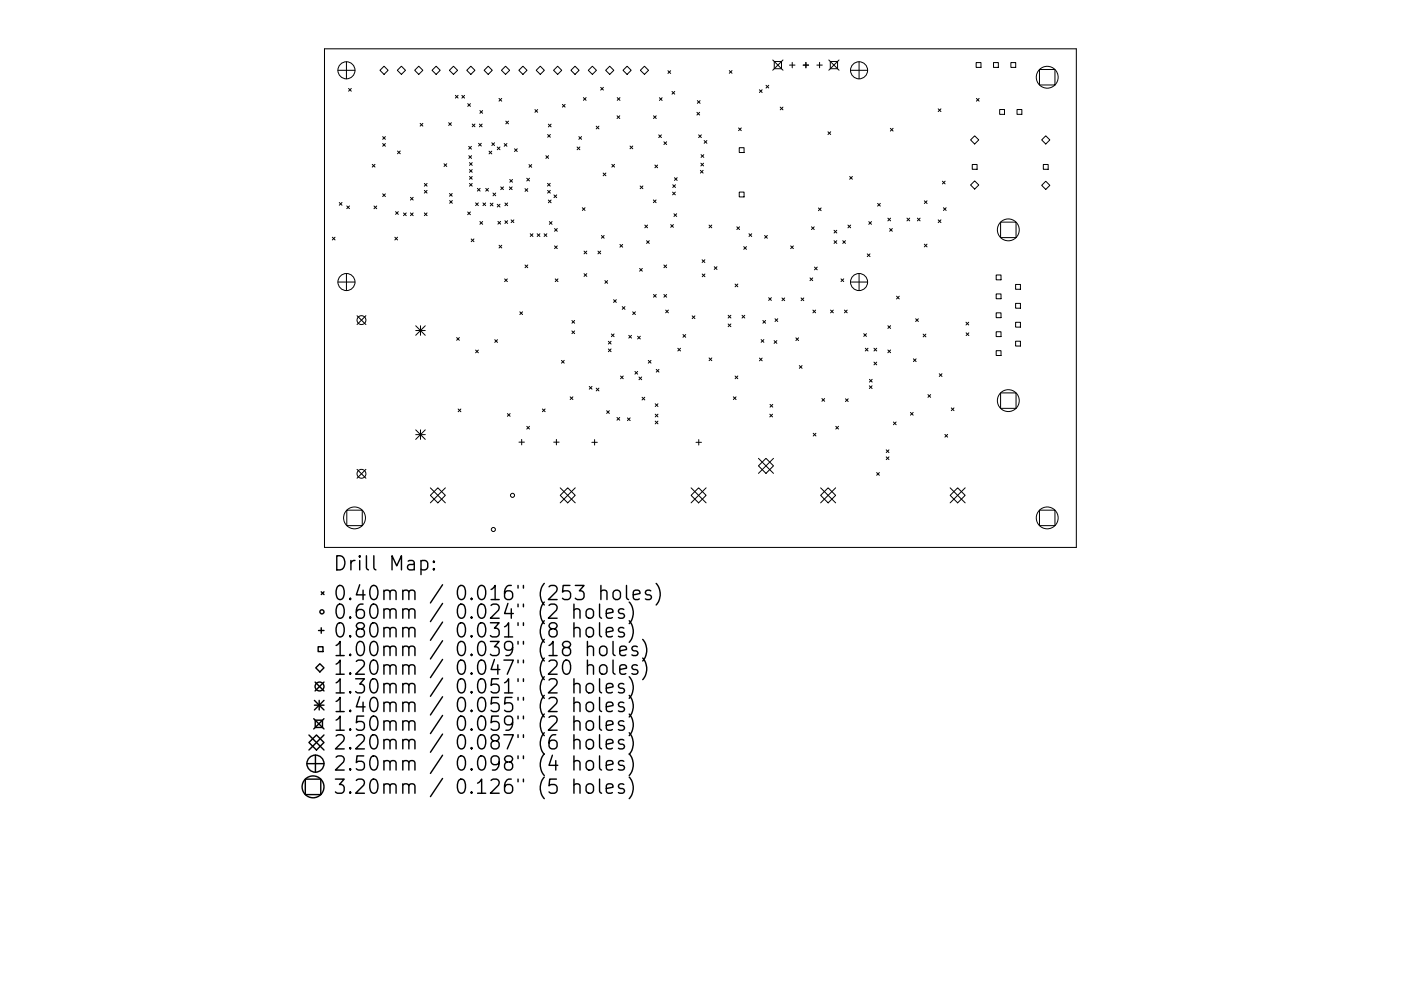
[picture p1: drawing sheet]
<svg xmlns="http://www.w3.org/2000/svg" width="297mm" height="210mm" viewBox="0 0 297 210" stroke-linecap="round" stroke-linejoin="round" font-family="sans-serif">
<defs><g id="words">
<g font-size="4.2">
<text x="70.7" y="121.1">Drill Map:</text>
<text x="70.7" y="127.4">0.40mm / 0.016&quot; (253 holes)</text>
<text x="70.7" y="131.3">0.60mm / 0.024&quot; (2 holes)</text>
<text x="70.7" y="135.3">0.80mm / 0.031&quot; (8 holes)</text>
<text x="70.7" y="139.2">1.00mm / 0.039&quot; (18 holes)</text>
<text x="70.7" y="143.2">1.20mm / 0.047&quot; (20 holes)</text>
<text x="70.7" y="147.2">1.30mm / 0.051&quot; (2 holes)</text>
<text x="70.7" y="151.1">1.40mm / 0.055&quot; (2 holes)</text>
<text x="70.7" y="155.1">1.50mm / 0.059&quot; (2 holes)</text>
<text x="70.7" y="159">2.20mm / 0.087&quot; (6 holes)</text>
<text x="70.7" y="163.5">2.50mm / 0.098&quot; (4 holes)</text>
<text x="70.7" y="168.4">3.20mm / 0.126&quot; (5 holes)</text>
</g>
</g></defs>
<path d="M68.8 10.4h159.4v105.7h-159.4z" fill="none" stroke="#000" stroke-width=".22"/>
<g fill="none" stroke="#000" stroke-width=".21">
<path d="M71.6 14.9h3.7M73.5 13.1v3.6M73.9 18.8l.6 .6M74.5 18.8l-.6 .6M81.4 14l.9 .9-.9 .9-.8-.9zM85.1 14l.9 .9-.9 .9-.9-.9zM87.9 14.9l.9-.9 .9 .9-.9 .9zM92.5 14l.8 .9-.8 .9-.9-.9zM96.1 14l.9 .9-.9 .9-.8-.9zM99.8 14l.9 .9-.9 .9-.8-.9zM103.5 14l.9 .9-.9 .9-.9-.9zM107.2 14l.9 .9-.9 .9-.9-.9z"/>
<path d="M110.9 14l.8 .9-.8 .9-.9-.9zM114.6 14l.8 .9-.8 .9-.9-.9zM117.4 14.9l.8-.9 .9 .9-.9 .9zM121.9 14l.9 .9-.9 .9-.9-.9zM125.6 14l.9 .9-.9 .9-.9-.9zM127.4 18.5l.5 .6M127.9 18.5l-.5 .6M128.4 14.9l.9-.9 .8 .9-.8 .9zM133 14l.8 .9-.8 .9-.9-.9zM136.6 14l.9 .9-.9 .9-.8-.9zM141.6 15l.6 .6M142.2 15l-.6 .6"/>
<path d="M142.5 19.4l.6 .6M143.1 19.4l-.6 .6M154.6 15l.6 .6M155.2 15l-.6 .6M161 19l.6 .6M161.6 19l-.6 .6M162.4 18.1l.6 .6M163 18.1l-.6 .6M163.8 12.7l2.2 2.2M164.2 13h1.5v1.6h-1.5zM166 12.7l-2.2 2.2M167.4 13.8h1.1"/>
<path d="M168 13.2v1.2M170.3 13.8h1.1M170.9 13.2v1.2M173.2 13.8h1.1M173.8 13.2v1.2M175.7 12.7l2.2 2.2M176 13h1.6v1.6h-1.6zM177.9 12.7l-2.2 2.2M180.3 14.9h3.6M182.1 13.1v3.6M207 13.3h1v1h-1zM210.6 13.3h1.1v1h-1.1z"/>
<path d="M214.3 13.3h1.1v1h-1.1zM220.4 14.7h3.3v3.3h-3.3zM78.9 34.9l.6 .6M79.5 34.9l-.6 .6M81.1 29l.6 .6M81.1 30.5l.6 .5M81.7 29l-.6 .6M81.7 30.5l-.6 .5M84.3 32l.6 .6M84.9 32l-.6 .6M89.1 26.2l.6 .6M89.7 26.2l-.6 .6"/>
<path d="M90 38.9l.5 .6M90.5 38.9l-.5 .6M94.1 34.7l.6 .6M94.7 34.7l-.6 .6M95.1 26l.6 .6M95.7 26l-.6 .6M96.5 20.2l.6 .6M97.1 20.2l-.6 .6M97.9 20.2l.6 .6M98.5 20.2l-.6 .6M99.2 22l.5 .6M99.4 31.1l.6 .5"/>
<path d="M99.4 33l.6 .6M99.5 34.5l.6 .6M99.5 36l.6 .6M99.5 37.4l.6 .6M99.5 38.9l.6 .6M99.7 22l-.5 .6M100 31.1l-.6 .5M100 33l-.6 .6M100.1 34.5l-.6 .6M100.1 36l-.6 .6M100.1 37.4l-.6 .6M100.1 38.9l-.6 .6"/>
<path d="M100.1 26.3l.6 .6M100.7 26.3l-.6 .6M101.2 40l.6 .5M101.5 30.4l.5 .6M101.6 26.3l.6 .6M101.7 23.5l.6 .5M101.8 40l-.6 .5M102 30.4l-.5 .6M102.2 26.3l-.6 .6M102.3 23.5l-.6 .5M103 40l.6 .6M103.6 40l-.6 .6"/>
<path d="M103.7 32.1l.6 .6M104.3 32.1l-.6 .6M104.3 30.3l.6 .6M104.9 30.3l-.6 .6M105.4 31.2l.6 .6M105.8 20.9l.6 .6M106 31.2l-.6 .6M106.2 39.7l.5 .5M106.4 20.9l-.6 .6M106.7 39.7l-.5 .5M106.9 30.5l.6 .5M107.2 25.7l.6 .6"/>
<path d="M107.5 30.5l-.6 .5M107.8 25.7l-.6 .6M108 39.7l.6 .5M108.1 38.1l.6 .6M108.6 39.7l-.6 .5M108.7 38.1l-.6 .6M109.1 31.6l.6 .5M109.7 31.6l-.6 .5M111.7 37.8l.6 .6M112.2 34.9l.5 .6M112.3 37.8l-.6 .6M112.7 34.9l-.5 .6"/>
<path d="M113.4 23.2l.6 .6M114 23.2l-.6 .6M115.7 33l.6 .6M116.1 38.9l.6 .6M116.1 28.5l.6 .6M116.3 26.3l.5 .6M116.3 33l-.6 .6M116.7 38.9l-.6 .6M116.7 28.5l-.6 .6M116.8 26.3l-.5 .6M119.2 22.1l.6 .6M119.8 22.1l-.6 .6"/>
<path d="M122.4 31.2l.5 .6M122.7 29l.6 .6M122.9 31.2l-.5 .6M123.3 29l-.6 .6M123.7 20.7l.6 .6M124.3 20.7l-.6 .6M126.4 26.8l.6 .6M127 26.8l-.6 .6M127.9 36.7l.6 .6M128.5 36.7l-.6 .6M129.7 34.9l.6 .6M130.3 34.9l-.6 .6"/>
<path d="M130.8 24.6l.6 .5M130.9 20.7l.5 .6M131.4 24.6l-.6 .5M131.4 20.7l-.5 .6M133.6 31l.6 .6M134.2 31l-.6 .6M135.7 39.5l.6 .5M136.3 39.5l-.6 .5M138.6 24.6l.5 .5M138.9 35l.5 .6M139.1 24.6l-.5 .5M139.4 35l-.5 .6"/>
<path d="M139.7 28.6l.5 .6M139.8 20.7l.6 .6M140.2 28.6l-.5 .6M140.4 20.7l-.6 .6M140.8 30.1l.5 .6M141.3 30.1l-.5 .6M142.6 39.2l.6 .6M143 37.7l.6 .6M143.2 39.2l-.6 .6M143.6 37.7l-.6 .6M147.8 23.8l.5 .6M147.9 21.3l.5 .6"/>
<path d="M148.1 28.6l.6 .6M148.3 23.8l-.5 .6M148.4 21.3l-.5 .6M148.5 36.1l.6 .6M148.6 34.6l.6 .6M148.6 32.8l.6 .6M148.7 28.6l-.6 .6M149.1 36.1l-.6 .6M149.2 34.6l-.6 .6M149.2 32.8l-.6 .6M149.3 29.8l.6 .6M149.9 29.8l-.6 .6"/>
<path d="M156.6 27.1l.6 .6M156.7 31.3h1.1v1.1h-1.1zM157.2 27.1l-.6 .6M165.4 22.7l.6 .6M166 22.7l-.6 .6M175.5 28l.6 .5M176.1 28l-.6 .5M180.1 37.4l.6 .6M180.7 37.4l-.6 .6M188.8 27.2l.6 .6M189.4 27.2l-.6 .6M198.9 23.1l.6 .6"/>
<path d="M199.5 23.1l-.6 .6M199.8 38.4l.6 .6M200.4 38.4l-.6 .6M205.8 29.7l.8-.9 .9 .9-.9 .9zM205.8 39.2l.8-.8 .9 .8-.9 .9zM206.1 34.9h1.1v1h-1.1zM207 20.9l.6 .6M207.6 20.9l-.6 .6M211.9 23.2h1.1v1.1h-1.1zM215.6 23.2h1.1v1.1h-1.1zM220.9 39.3l.8-.8 .9 .8-.9 .9zM221.2 34.9h1v1h-1z"/>
<path d="M221.7 28.8l.9 .9-.9 .9-.8-.9zM70.5 50.3l.5 .6M71 50.3l-.5 .6M71.6 59.8h3.7M71.9 43l.6 .5M72.5 43l-.6 .5M73.5 58v3.7M73.5 43.7l.6 .6M74.1 43.7l-.6 .6M79.3 43.7l.6 .6M79.9 43.7l-.6 .6M81.1 41.1l.6 .6"/>
<path d="M81.7 41.1l-.6 .6M83.7 50.3l.6 .6M83.9 44.9l.6 .6M84.3 50.3l-.6 .6M84.5 44.9l-.6 .6M85.6 45.2l.5 .6M86.1 45.2l-.5 .6M87 41.9l.6 .5M87 45.2l.6 .6M87.6 41.9l-.6 .5M87.6 45.2l-.6 .6M90 40.4l.5 .6"/>
<path d="M90 45.2l.5 .6M90.5 40.4l-.5 .6M90.5 45.2l-.5 .6M95.3 41.1l.6 .5M95.3 42.6l.6 .5M95.9 41.1l-.6 .5M95.9 42.6l-.6 .5M99.2 45l.5 .6M99.7 45l-.5 .6M99.9 50.7l.6 .6M100.5 50.7l-.6 .6M100.8 43l.6 .6"/>
<path d="M101.4 43l-.6 .6M101.7 47l.6 .6M102.3 47l-.6 .6M102.4 43l.6 .6M103 43l-.6 .6M103.9 43.1l.6 .6M104.5 41l.6 .5M104.5 43.1l-.6 .6M105.1 41l-.6 .5M105.4 43.3l.6 .6M105.6 47l.5 .6M105.8 52l.6 .6"/>
<path d="M106 43.3l-.6 .6M106.1 47l-.5 .6M106.4 52l-.6 .6M107 59.2l.6 .6M107 46.8l.6 .6M107.1 43.1l.5 .5M107.6 59.2l-.6 .6M107.6 46.8l-.6 .6M107.6 43.1l-.5 .5M108.4 46.6l.6 .6M109 46.6l-.6 .6M111.3 40l.6 .6"/>
<path d="M111.3 56.2l.6 .6M111.9 40l-.6 .6M111.9 56.2l-.6 .6M112.4 49.6l.6 .6M113 49.6l-.6 .6M113.9 49.6l.6 .6M114.5 49.6l-.6 .6M115.4 49.6l.5 .6M115.9 49.6l-.5 .6M116.1 40.4l.6 .6M116.3 42.4l.5 .6M116.5 47l.5 .6"/>
<path d="M116.7 40.4l-.6 .6M116.8 42.4l-.5 .6M117 47l-.5 .6M117.4 41.4l.6 .5M117.6 48.5l.6 .6M117.6 52.2l.6 .6M117.7 59.2l.6 .6M118 41.4l-.6 .5M118.2 48.5l-.6 .6M118.2 52.2l-.6 .6M118.3 59.2l-.6 .6M123.5 44.1l.5 .6"/>
<path d="M123.8 58.1l.6 .5M123.8 53.3l.6 .6M124 44.1l-.5 .6M124.4 53.3l-.6 .6M124.4 58.1l-.6 .5M126.8 53.3l.6 .6M127.4 53.3l-.6 .6M127.5 50l.6 .5M128.1 50l-.6 .5M128.2 59.5l.6 .6M128.8 59.5l-.6 .6M131.4 51.9l.6 .5"/>
<path d="M132 51.9l-.6 .5M135.6 57l.6 .5M136.2 57l-.6 .5M136.7 47.8l.6 .5M137.1 51.1l.6 .5M137.3 47.8l-.6 .5M137.7 51.1l-.6 .5M138.5 42.4l.6 .6M139.1 42.4l-.6 .6M140.8 56.2l.5 .6M141.3 56.2l-.5 .6M142.2 47.6l.6 .6"/>
<path d="M142.6 40.8l.6 .5M142.8 47.6l-.6 .6M142.9 45.3l.6 .6M143.2 40.8l-.6 .5M143.5 45.3l-.6 .6M148.9 55.1l.5 .6M148.9 58.1l.6 .6M149.4 55.1l-.5 .6M149.5 58.1l-.6 .6M150.3 47.8l.6 .5M150.9 47.8l-.6 .5M151.4 56.6l.6 .6"/>
<path d="M152 56.6l-.6 .6M156.2 48.1l.6 .6M156.7 40.8h1.1v1h-1.1zM156.8 48.1l-.6 .6M157.7 52.3l.6 .6M158.3 52.3l-.6 .6M158.8 49.6l.6 .6M159.4 49.6l-.6 .6M162.1 50l.6 .5M162.7 50l-.6 .5M167.6 52.2l.6 .6M168.2 52.2l-.6 .6"/>
<path d="M171.7 59l.6 .5M172 48.1l.6 .6M172.3 59l-.6 .5M172.6 48.1l-.6 .6M172.7 56.7l.6 .5M173.3 56.7l-.6 .5M173.5 44.1l.6 .6M174.1 44.1l-.6 .6M176.8 48.9l.6 .5M176.8 51.1l.6 .5M177.4 48.9l-.6 .5M177.4 51.1l-.6 .5"/>
<path d="M178.3 59.2l.6 .5M178.7 51.1l.6 .5M178.9 59.2l-.6 .5M179.3 51.1l-.6 .5M179.8 47.8l.6 .5M180.3 59.8h3.6M180.4 47.8l-.6 .5M182.1 58v3.7M183.9 53.9l.6 .5M184.2 47l.6 .6M184.5 53.9l-.6 .5M184.8 47l-.6 .6"/>
<path d="M186.1 43.2l.5 .5M186.6 43.2l-.5 .5M188.2 46.3l.6 .6M188.6 48.5l.6 .6M188.8 46.3l-.6 .6M189.2 48.5l-.6 .6M192.3 46.3l.6 .6M192.9 46.3l-.6 .6M194.5 46.3l.6 .6M195.1 46.3l-.6 .6M196 42.6l.6 .6M196 51.8l.6 .6"/>
<path d="M196.6 42.6l-.6 .6M196.6 51.8l-.6 .6M198.9 46.6l.6 .6M199.5 46.6l-.6 .6M200 44.1l.6 .6M200.6 44.1l-.6 .6M211.2 58.3h1v1.1h-1zM212.1 47.1h3.3v3.3h-3.3zM75.7 67l1.9 1.9M77.6 67l-1.9 1.9M88.1 69.1l2.1 2M88.1 70.1h2.1"/>
<path d="M89.2 69.1v2M90.2 69.1l-2.1 2M96.8 71.6l.6 .6M97.4 71.6l-.6 .6M100.8 74.3l.6 .5M101.4 74.3l-.6 .5M104.9 72.1l.6 .5M105.5 72.1l-.6 .5M110.2 66.2l.6 .5M110.8 66.2l-.6 .5M119 76.5l.6 .5M119.6 76.5l-.6 .5"/>
<path d="M121.3 68l.5 .6M121.3 70.2l.5 .6M121.8 68l-.5 .6M121.8 70.2l-.5 .6M129 72.4l.6 .6M129 74l.6 .6M129.6 72.4l-.6 .6M129.6 74l-.6 .6M129.6 70.9l.6 .5M130.1 63.6l.6 .6M130.2 70.9l-.6 .5M130.7 63.6l-.6 .6"/>
<path d="M131.6 79.8l.5 .6M131.9 65.1l.6 .5M132.1 79.8l-.5 .6M132.5 65.1l-.6 .5M133.3 71.1l.6 .6M133.9 71.1l-.6 .6M134.1 66.2l.6 .5M134.6 78.8l.6 .6M134.7 66.2l-.6 .5M135.2 71.3l.6 .6M135.2 78.8l-.6 .6M135.5 80l.6 .6"/>
<path d="M135.8 71.3l-.6 .6M136.1 80l-.6 .6M137.5 76.5l.5 .5M138 76.5l-.5 .5M138.6 62.5l.5 .6M139.1 62.5l-.5 .6M139.1 78.4l.6 .5M139.7 78.4l-.6 .5M140.8 62.5l.5 .6M141.1 65.8l.6 .6M141.3 62.5l-.5 .6M141.7 65.8l-.6 .6"/>
<path d="M143.7 73.9l.6 .6M144.3 73.9l-.6 .6M144.8 71l.6 .6M145.4 71l-.6 .6M146.8 67l.5 .6M147.3 67l-.5 .6M150.3 75.9l.6 .6M150.9 75.9l-.6 .6M154.4 66.9l.6 .6M154.4 68.7l.6 .6M155 66.9l-.6 .6M155 68.7l-.6 .6"/>
<path d="M155.9 60.3l.5 .5M155.9 79.8l.5 .6M156.4 60.3l-.5 .5M156.4 79.8l-.5 .6M157.3 66.9l.6 .6M157.9 66.9l-.6 .6M161 76l.6 .6M161.4 72l.6 .6M161.6 76l-.6 .6M161.7 68l.6 .6M162 72l-.6 .6M162.3 68l-.6 .6"/>
<path d="M163 63.2l.5 .5M163.5 63.2l-.5 .5M164.1 72.3l.6 .5M164.3 67.6l.6 .6M164.7 72.3l-.6 .5M164.9 67.6l-.6 .6M165.8 63.2l.6 .6M166.4 63.2l-.6 .6M168.7 71.7l.6 .6M169.3 71.7l-.6 .6M169.5 77.6l.6 .5M169.8 63.2l.6 .6"/>
<path d="M170.1 77.6l-.6 .5M170.4 63.2l-.6 .6M172.3 65.8l.6 .6M172.9 65.8l-.6 .6M176.1 65.8l.6 .6M176.7 65.8l-.6 .6M179 65.8l.6 .6M179.6 65.8l-.6 .6M183.1 70.8l.6 .6M183.5 73.9l.5 .6M183.7 70.8l-.6 .6M184 73.9l-.5 .6"/>
<path d="M185.3 73.9l.6 .6M185.3 76.8l.6 .6M185.9 73.9l-.6 .6M185.9 76.8l-.6 .6M188.2 69.1l.6 .6M188.2 74.3l.6 .5M188.8 69.1l-.6 .6M188.8 74.3l-.6 .5M190.1 62.8l.6 .6M190.7 62.8l-.6 .6M193.7 76.1l.5 .6M194.1 67.6l.6 .6"/>
<path d="M194.2 76.1l-.5 .6M194.7 67.6l-.6 .6M195.7 70.9l.6 .6M196.3 70.9l-.6 .6M199.1 79.3l.6 .6M199.7 79.3l-.6 .6M204.8 68.4l.6 .5M204.8 70.6l.6 .6M205.4 68.4l-.6 .5M205.4 70.6l-.6 .6M211.2 62.4h1v1h-1zM211.2 66.4h1v1h-1z"/>
<path d="M211.2 70.4h1v1h-1zM211.2 74.4h1v1h-1zM215.3 60.4h1.1v1h-1.1zM215.3 64.4h1.1v1h-1.1zM215.3 68.4h1.1v1h-1.1zM215.3 72.4h1.1v1h-1.1zM75.7 99.6l1.9 1.9M77.6 99.6l-1.9 1.9M88.1 91.2l2.1 2M88.1 92.2h2.1M89.2 91.2v2M90.2 91.2l-2.1 2"/>
<path d="M97.1 86.8l.6 .6M97.7 86.8l-.6 .6M107.6 87.7l.6 .6M108.2 87.7l-.6 .6M110 93.8h1.2M110.6 93.2v1.2M111.7 90.5l.6 .5M112.3 90.5l-.6 .5M115 86.8l.6 .5M115.6 86.8l-.6 .5M117.4 93.8h1.1M118 93.2v1.2"/>
<path d="M120.9 84.2l.6 .6M121.5 84.2l-.6 .6M124.9 82l.6 .6M125.5 93.8h1.1M125.5 82l-.6 .6M126.1 93.3v1.1M126.4 82.4l.6 .5M127 82.4l-.6 .5M128.6 87.1l.6 .6M129.2 87.1l-.6 .6M130.8 88.6l.6 .6M131.4 88.6l-.6 .6"/>
<path d="M133 88.7l.6 .5M133.6 88.7l-.6 .5M136.1 84.3l.6 .6M136.7 84.3l-.6 .6M138.9 87.9l.6 .6M138.9 85.7l.6 .5M138.9 89.3l.6 .6M139.5 85.7l-.6 .5M139.5 87.9l-.6 .6M139.5 89.3l-.6 .6M147.6 93.8h1.1M148.1 93.3v1.1"/>
<path d="M155.5 84.2l.6 .6M156.1 84.2l-.6 .6M160.8 98.8l1.6-1.6 1.6 1.6-1.6 1.6zM160.8 97.2l3.2 3.2M163.2 87.9l.6 .6M163.3 85.8l.5 .6M163.8 87.9l-.6 .6M163.8 85.8l-.5 .6M164 97.2l-3.2 3.2M172.4 91.9l.6 .6M173 91.9l-.6 .6M174.3 84.6l.5 .5"/>
<path d="M174.8 84.6l-.5 .5M177.2 90.5l.6 .5M177.8 90.5l-.6 .5M179.3 84.6l.5 .6M179.8 84.6l-.5 .6M184.3 81.9l.6 .5M184.3 80.5l.6 .6M184.9 81.9l-.6 .5M184.9 80.5l-.6 .6M187.9 95.4l.6 .6M187.9 96.9l.6 .6M188.5 95.4l-.6 .6"/>
<path d="M188.5 96.9l-.6 .6M189.4 89.5l.6 .6M190 89.5l-.6 .6M193 87.5l.6 .6M193.6 87.5l-.6 .6M196.7 83.7l.6 .6M197.3 83.7l-.6 .6M200.3 92.2l.6 .5M200.9 92.2l-.6 .5M201.7 86.5l.6 .6M202.3 86.5l-.6 .6M212.1 83.4h3.3v3.2h-3.3z"/>
<path d="M73.5 108.2h3.3v3.3h-3.3zM91.2 103.5l3.2 3.2M92.8 103.5l1.6 1.6-1.6 1.6-1.6-1.6zM94.4 103.5l-3.2 3.2M118.8 105.1l1.6-1.6 1.6 1.6-1.6 1.6zM118.8 103.5l3.2 3.2M122 103.5l-3.2 3.2M146.5 103.5l3.2 3.2M148.1 103.5l1.6 1.6-1.6 1.6-1.6-1.6zM149.7 103.5l-3.2 3.2M174 105.1l1.6-1.6 1.6 1.6-1.6 1.6zM174 103.5l3.2 3.2"/>
<path d="M177.2 103.5l-3.2 3.2M185.9 100.3l.5 .5M186.4 100.3l-.5 .5M201.4 103.5l3.2 3.2M203 103.5l1.6 1.6-1.6 1.6-1.6-1.6zM204.6 103.5l-3.2 3.2M220.4 108.2h3.3v3.3h-3.3z"/>
<circle cx="73.5" cy="14.9" r="1.81"/>
<circle cx="182.1" cy="14.9" r="1.81"/>
<circle cx="222" cy="16.4" r="2.32"/>
<circle cx="73.5" cy="59.8" r="1.81"/>
<circle cx="182.1" cy="59.8" r="1.81"/>
<circle cx="213.8" cy="48.8" r="2.32"/>
<circle cx="76.6" cy="67.9" r=".94"/>
<circle cx="213.8" cy="85" r="2.32"/>
<circle cx="75.2" cy="109.9" r="2.32"/>
<circle cx="76.6" cy="100.5" r=".94"/>
<circle cx="104.6" cy="112.3" r=".43"/>
<circle cx="108.7" cy="105.1" r=".43"/>
<circle cx="222" cy="109.9" r="2.32"/>
</g>
<g fill="none" stroke="#000" stroke-width=".3">
<path d="M89.3 119.1l.8-.2 .6 .6v.8l-.3 .5-.3 .1-.8-.1M92 119.1l.1 .1-.1 .1-.2-.1 .2-.1v.2M67.5 137.2h1v1h-1zM67.5 133.8h1.2M68.1 125.6l.6 .5M68.1 133.2v1.2M68.7 125.6l-.6 .5M92 120.6l.1 .2-.1 .1-.2-.1 .2-.2v.3M121.7 129.5a.74 .74 0 0 1 1.3 .1v1.6M121.7 133.4a.74 .74 0 0 1 1.3 .2v1.5M121.7 128.2v3M121.7 132.1v3"/>
<path d="M124.4 129.5a.81 .81 0 0 1 .8-.3 .81 .81 0 0 1 .6 .5v.9a.81 .81 0 0 1-.8 .6 .81 .81 0 0 1-.7-.6v-.9zM124.4 133.4a.81 .81 0 0 1 .8-.3 .81 .81 0 0 1 .6 .6v.9a.81 .81 0 0 1-.8 .6 .81 .81 0 0 1-.7-.6v-.9zM124.5 137.4a.74 .74 0 0 1 1.3 .1v1.6M124.5 136.1v3M127.1 128.2v2.5l.4 .5M127.1 132.1v2.6l.4 .4M127.4 125.5a.74 .74 0 0 1 1.3 .1v1.6M127.4 137.2a.81 .81 0 0 1 1.3 .5v.8a.81 .81 0 0 1-.8 .6 .81 .81 0 0 1-.8-.6v-.8zM127.4 124.2v3M128.5 130.2l1.5-.3-.2-.6-.8-.1-.5 .4v1.1l.2 .3 .3 .2 .8-.2M128.5 134.1l1.5-.3-.2-.5-.8-.2-.5 .5v1.1l.2 .3 .3 .1 .8-.1M130 136.1v2.6l.4 .4"/>
<path d="M130.1 125.5a.81 .81 0 0 1 .8-.3 .81 .81 0 0 1 .6 .6v.8a.81 .81 0 0 1-.7 .6 .81 .81 0 0 1-.8-.6v-.8zM131.4 138.1l1.4-.3-.1-.6-.9-.1-.4 .4v1.2l.1 .2 .3 .2 .9-.2M132.3 129.3l-.8-.1-.4 .4 .2 .4 1 .3 .1 .3-.1 .4-.3 .2-.9-.2M132.3 133.3l-.8-.2-.4 .5 .2 .4 1 .3 .1 .3-.1 .4-.3 .1-.9-.1M132.8 124.2v2.6l.5 .4M133.4 127.7a3.4 3.4 0 0 1 0 4.6M133.4 131.7a3.4 3.4 0 0 1 0 4.6M134.3 126.2l1.4-.3-.2-.5-.8-.2-.4 .4v1.2l.1 .3 .3 .1 .8-.1M135.1 137.2l-.7-.1-.4 .4 .1 .4 1 .3 .2 .3-.2 .4-.3 .2-.8-.2M136.3 135.7a3.4 3.4 0 0 1 0 4.5M136.3 139.6a3.4 3.4 0 0 1 0 4.6M138 125.4l-.7-.2-.5 .4 .2 .5 1 .3 .1 .2-.1 .5-.3 .1-.9-.1"/>
<path d="M139.1 123.8a3.4 3.4 0 0 1 0 4.6M65.5 157.5l1.6-1.6 1.6 1.6-1.6 1.6zM65.5 155.9l3.2 3.2M66.5 152.5l2.2 2.2M66.7 148.6l2 2M66.7 149.6h2M66.8 144.7l1.9 1.9M66.8 152.8h1.6v1.5h-1.6zM67 141.7l.8-.9 .9 .9-.9 .9zM67.7 148.6v2M68.7 144.7l-1.9 1.9M68.7 148.6l-2 2"/>
<path d="M68.7 152.5l-2.2 2.2M68.7 155.9l-3.2 3.2M121.7 145.3a.74 .74 0 0 1 1.3 .1v1.6M121.7 149.3a.75 .75 0 0 1 1.3 .1v1.6M121.7 153.2a.74 .74 0 0 1 1.3 .2v1.5M121.7 157.2a.74 .74 0 0 1 1.3 .1v1.6M121.7 144v3M121.7 148v3M121.7 151.9v3M121.7 155.9v3M124.4 145.3a.81 .81 0 0 1 .8-.3 .81 .81 0 0 1 .6 .6v.8a.81 .81 0 0 1-.8 .6 .81 .81 0 0 1-.7-.6v-.8zM124.4 149.3a.81 .81 0 0 1 .8-.3 .81 .81 0 0 1 .6 .5v.9a.81 .81 0 0 1-.8 .6 .81 .81 0 0 1-.7-.6v-.9z"/>
<path d="M124.4 153.2a.81 .81 0 0 1 .8-.3 .81 .81 0 0 1 .6 .6v.9a.81 .81 0 0 1-.8 .6 .81 .81 0 0 1-.7-.6v-.9zM124.4 157.2a.81 .81 0 0 1 .8-.3 .81 .81 0 0 1 .6 .6v.8a.81 .81 0 0 1-.8 .6 .81 .81 0 0 1-.7-.6v-.8zM124.5 141.3a.74 .74 0 0 1 1.3 .2v1.5M124.5 140v3M127.1 144v2.6l.4 .4M127.1 148v2.5l.4 .5M127.1 151.9v2.6l.4 .4M127.1 155.9v2.6l.4 .4M127.3 141.3a.81 .81 0 0 1 .8-.3 .81 .81 0 0 1 .6 .6v.9a.81 .81 0 0 1-.8 .6 .81 .81 0 0 1-.8-.6v-.9zM128.5 146l1.5-.3-.2-.5-.8-.2-.5 .4v1.2l.2 .3 .3 .1 .8-.1M128.5 150l1.5-.3-.2-.6-.8-.1-.5 .4v1.1l.2 .3 .3 .2 .8-.2M128.5 153.9l1.5-.3-.2-.5-.8-.2-.5 .5v1.1l.2 .3 .3 .1 .8-.1"/>
<path d="M128.5 157.9l1.5-.3-.2-.6-.8-.1-.5 .4v1.2l.2 .2 .3 .2 .8-.2M130 140v2.6l.4 .4M131.4 142l1.4-.2-.1-.6-.9-.2-.4 .5v1.1l.1 .3 .3 .1 .9-.1M132.3 145.2l-.8-.2-.4 .4 .2 .5 1 .3 .1 .2-.1 .5-.3 .1-.9-.1M132.3 149.1l-.8-.1-.4 .4 .2 .4 1 .3 .1 .3-.1 .4-.3 .2-.9-.2M132.3 153.1l-.8-.2-.4 .5 .2 .4 1 .3 .1 .3-.1 .4-.3 .1-.9-.1M132.3 157l-.8-.1-.4 .4 .2 .4 1 .3 .1 .3-.1 .4-.3 .2-.9-.2M133.4 143.6a3.4 3.4 0 0 1 0 4.6M133.4 147.5a3.4 3.4 0 0 1 0 4.6M133.4 151.5a3.4 3.4 0 0 1 0 4.6M133.4 155.5a3.4 3.4 0 0 1 0 4.5M133.4 159.9a3.4 3.4 0 0 1 0 4.6"/>
<path d="M135.1 141.2l-.7-.2-.4 .5 .1 .4 1 .3 .2 .3-.2 .4-.3 .1-.8-.1M64.7 165.3h3.3v3.3h-3.3zM65.1 162h3.6M66.9 160.2v3.6M121.7 161.7a.74 .74 0 0 1 1.3 .1v1.6M121.7 166.6a.75 .75 0 0 1 1.3 .1v1.6M121.7 160.4v3M121.7 165.3v3M124.4 161.7a.81 .81 0 0 1 .8-.3 .81 .81 0 0 1 .6 .5v.9a.81 .81 0 0 1-.8 .6 .81 .81 0 0 1-.7-.6v-.9zM124.4 166.6a.81 .81 0 0 1 .8-.3 .81 .81 0 0 1 .6 .6v.8a.81 .81 0 0 1-.8 .6 .81 .81 0 0 1-.7-.6v-.8zM127.1 160.4v2.5l.4 .5M127.1 165.3v2.6l.4 .4"/>
<path d="M128.5 162.4l1.5-.3-.2-.6-.8-.1-.5 .4v1.1l.2 .3 .3 .2 .8-.2M128.5 167.3l1.5-.3-.2-.6-.8-.1-.5 .4v1.2l.2 .3 .3 .1 .8-.1M132.3 161.5l-.8-.1-.4 .4 .2 .4 1 .3 .1 .3-.1 .4-.3 .2-.9-.2M132.3 166.4l-.8-.1-.4 .4 .2 .5 1 .2 .1 .3-.1 .5-.3 .1-.9-.1M133.4 164.9a3.4 3.4 0 0 1 0 4.5"/>
<circle cx="68.3" cy="129.8" r=".43"/>
<circle cx="67.7" cy="145.7" r=".94"/>
<circle cx="66.4" cy="166.9" r="2.32"/>
<circle cx="66.9" cy="162" r="1.81"/>
</g>
<use href="#words"/>
</svg>
